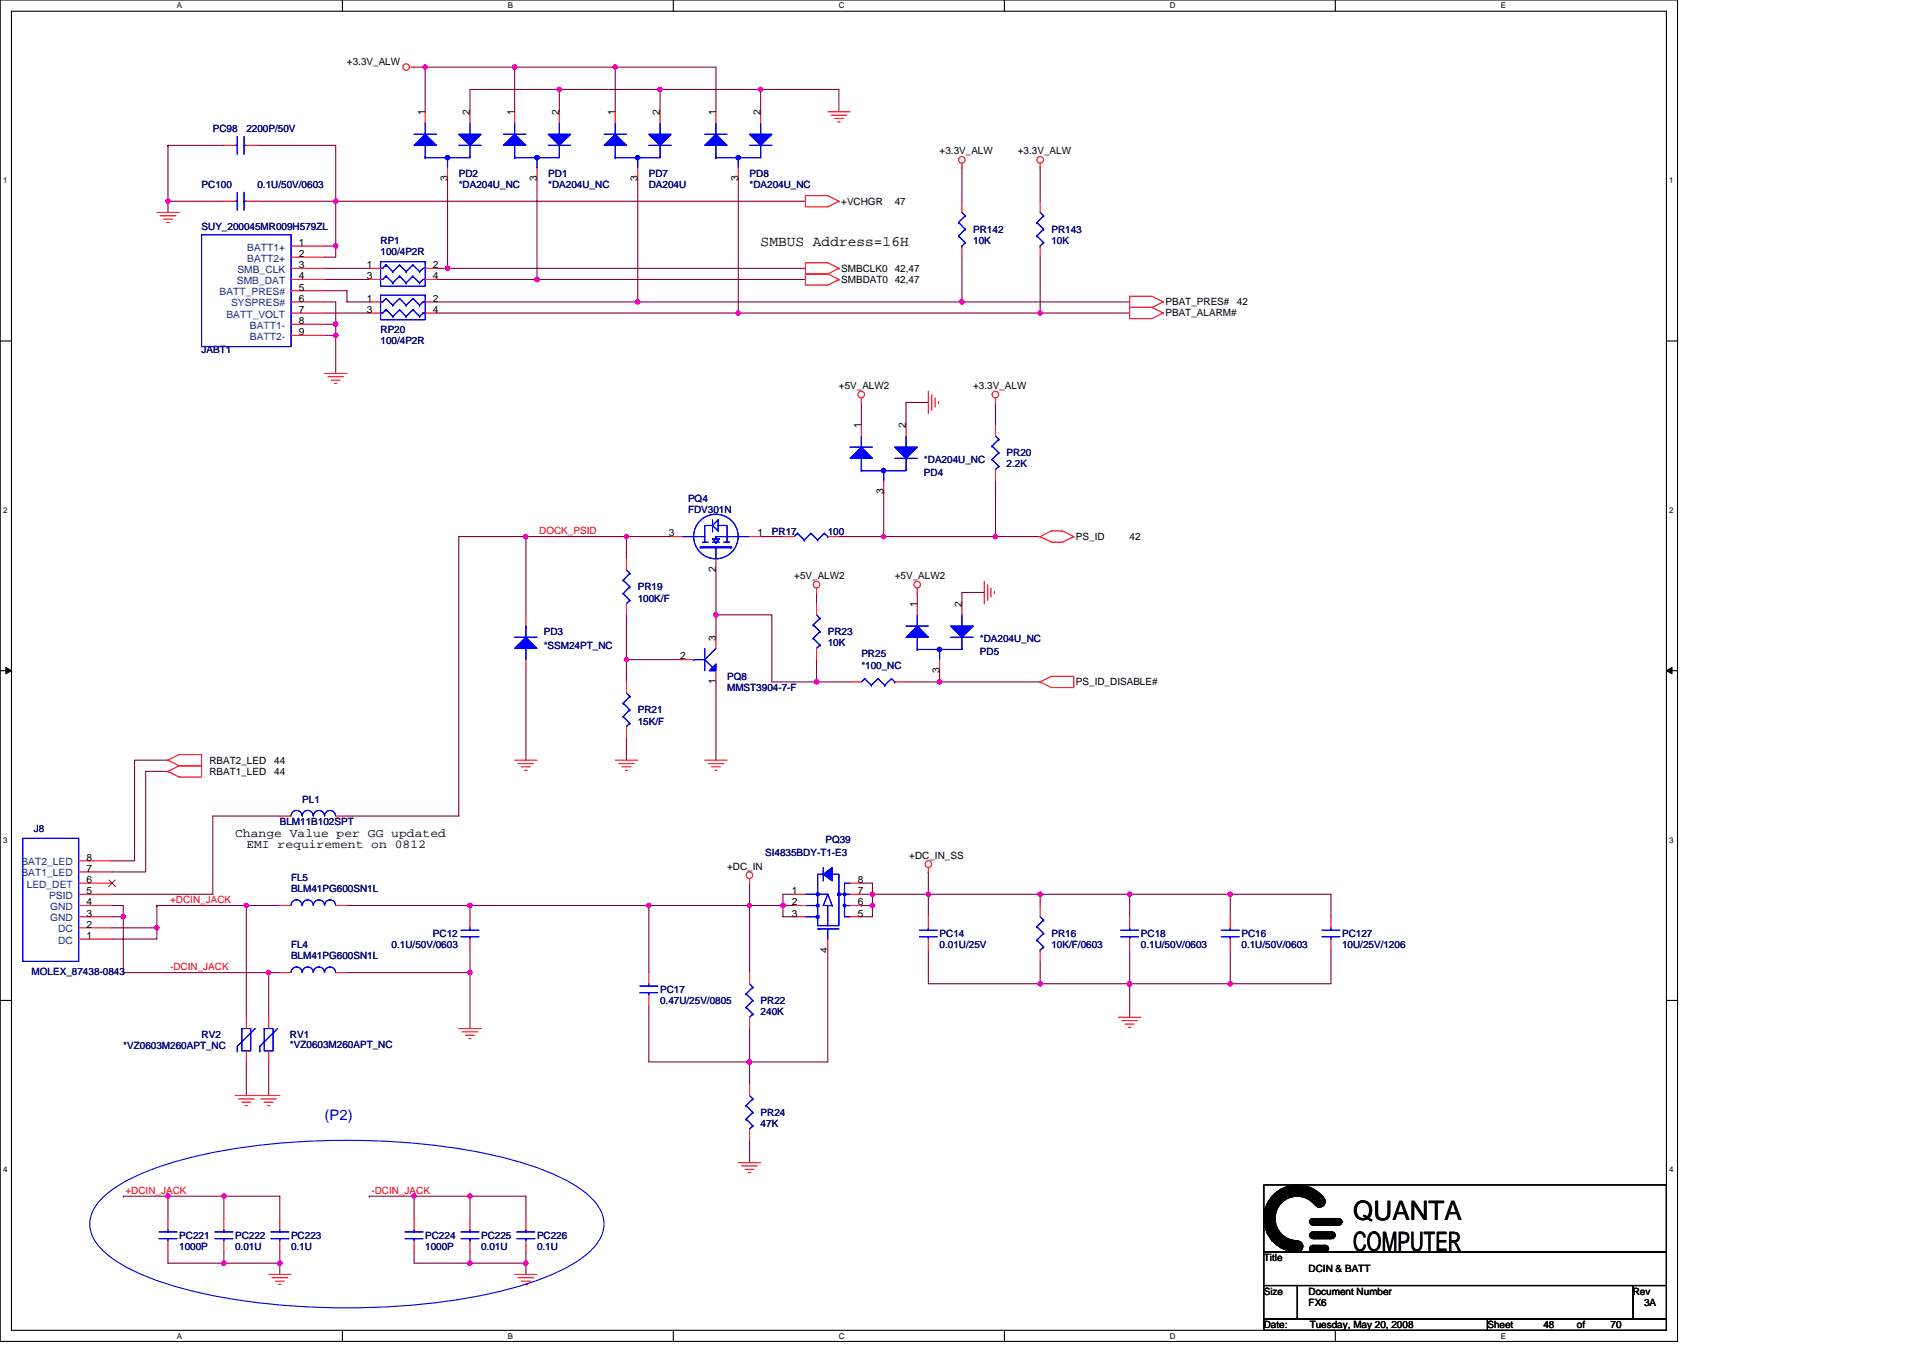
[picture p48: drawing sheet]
<svg xmlns="http://www.w3.org/2000/svg" width="297mm" height="210mm" viewBox="0 0 297 210" stroke-linecap="round" stroke-linejoin="round" font-family="sans-serif">
<defs><g id="words">
<g font-size="4.1">
<text x="209" y="188.5">QUANTA</text>
<text x="209" y="193.3">COMPUTER</text>
</g>
<text font-size="2.2" x="117.5" y="38.1">SMBUS Address=16H</text>
<text font-size="2.2" fill="#00f" x="50.1" y="173">(P2)</text>
<g font-size="1.9">
<text x="36.3" y="129.3">Change Value per GG updated</text>
<text x="38.1" y="131.1">EMI requirement on 0812</text>
</g>
<g font-size="1.5">
<text x="53.6" y="10">+3.3V_ALW</text>
<text x="65.7" y="17.8" transform="rotate(-90 65.7 17.8)">1</text>
<text x="72.6" y="17.8" transform="rotate(-90 72.6 17.8)">2</text>
<text x="79.5" y="17.8" transform="rotate(-90 79.5 17.8)">1</text>
<text x="86.4" y="17.8" transform="rotate(-90 86.4 17.8)">2</text>
<text x="95" y="17.8" transform="rotate(-90 95 17.8)">1</text>
<text x="101.9" y="17.8" transform="rotate(-90 101.9 17.8)">2</text>
<text x="110.6" y="17.8" transform="rotate(-90 110.6 17.8)">1</text>
<text x="117.5" y="17.8" transform="rotate(-90 117.5 17.8)">2</text>
<text x="145.1" y="23.9">+3.3V_ALW</text>
<text x="157.2" y="23.9">+3.3V_ALW</text>
<text x="69.1" y="28" transform="rotate(-90 69.1 28)">3</text>
<text x="82.9" y="28" transform="rotate(-90 82.9 28)">3</text>
<text x="98.5" y="28" transform="rotate(-90 98.5 28)">3</text>
<text x="114" y="28" transform="rotate(-90 114 28)">3</text>
<text x="129.9" y="31.6">+VCHGR</text>
<text x="138.2" y="31.6">47</text>
<text x="46.2" y="41.4">3</text>
<text x="46.2" y="38">1</text>
<text x="46.2" y="39.7">2</text>
<text x="56.7" y="41.4">1</text>
<text x="66.9" y="41.4">2</text>
<text x="129.9" y="42">SMBCLK0</text>
<text x="138.2" y="42">42,47</text>
<text x="46.2" y="44.9">5</text>
<text x="46.2" y="46.6">6</text>
<text x="46.2" y="43.2">4</text>
<text x="56.7" y="43.2">3</text>
<text x="56.7" y="46.6">1</text>
<text x="66.9" y="43.2">4</text>
<text x="66.9" y="46.6">2</text>
<text x="129.9" y="43.7">SMBDAT0 42,47</text>
<text x="180" y="47.2">PBAT_PRES#</text>
<text x="191.1" y="47.2">42</text>
<text x="46.2" y="51.8">9</text>
<text x="46.2" y="50.1">8</text>
<text x="46.2" y="48.3">7</text>
<text x="56.7" y="48.3">3</text>
<text x="66.9" y="48.3">4</text>
<text x="180" y="48.9">PBAT_ALARM#</text>
<text x="129.6" y="60.1">+5V_ALW2</text>
<text x="150.3" y="60.1">+3.3V_ALW</text>
<text x="133" y="66.2" transform="rotate(-90 133 66.2)">1</text>
<text x="139.9" y="66.2" transform="rotate(-90 139.9 66.2)">2</text>
<text x="136.5" y="76.4" transform="rotate(-90 136.5 76.4)">3</text>
<text x="103.3" y="82.9">3</text>
<text x="117" y="82.9">1</text>
<text x="166.2" y="83.4">PS_ID</text>
<text x="174.5" y="83.4">42</text>
<text x="110.6" y="88.5" transform="rotate(-90 110.6 88.5)">2</text>
<text x="122.7" y="89.5">+5V_ALW2</text>
<text x="138.2" y="89.5">+5V_ALW2</text>
<text x="141.7" y="93.8" transform="rotate(-90 141.7 93.8)">1</text>
<text x="148.6" y="93.8" transform="rotate(-90 148.6 93.8)">2</text>
<text x="105" y="101.9">2</text>
<text x="110.6" y="99" transform="rotate(-90 110.6 99)">3</text>
<text x="110.6" y="105.7" transform="rotate(-90 110.6 105.7)">1</text>
<text x="145.1" y="104" transform="rotate(-90 145.1 104)">3</text>
<text x="166.2" y="105.9">PS_ID_DISABLE#</text>
<text x="32.3" y="118">RBAT2_LED</text>
<text x="32.3" y="119.7">RBAT1_LED</text>
<text x="42.4" y="118">44</text>
<text x="42.4" y="119.7">44</text>
<text x="13.4" y="133">8</text>
<text x="13.4" y="134.7">7</text>
<text x="13.4" y="136.4">6</text>
<text x="112.3" y="134.4">+DC_IN</text>
<text x="132.5" y="136.4">8</text>
<text x="140.5" y="132.7">+DC_IN_SS</text>
<text x="13.4" y="139.9">4</text>
<text x="13.4" y="141.6">3</text>
<text x="13.4" y="143.3">2</text>
<text x="13.4" y="138.2">5</text>
<text x="122.3" y="138.2">1</text>
<text x="122.3" y="139.9">2</text>
<text x="122.3" y="141.6">3</text>
<text x="132.5" y="138.2">7</text>
<text x="132.5" y="139.9">6</text>
<text x="132.5" y="141.6">5</text>
<text x="13.4" y="145.1">1</text>
<text x="127.8" y="147.2" transform="rotate(-90 127.8 147.2)">4</text>
<text x="195.2" y="194.9">Title</text>
<text x="202.1" y="196.6">DCIN &amp; BATT</text>
<text x="195.2" y="200">Size</text>
<text x="202.1" y="200">Document Number</text>
<text x="202.1" y="201.8">FX6</text>
<text x="252.2" y="200">Rev</text>
<text x="254" y="201.8">3A</text>
<text x="195.2" y="205.2">Date:</text>
<text x="202.3" y="205.2">Tuesday, May 20, 2008</text>
<text x="229.8" y="205.2">Sheet</text>
<text x="238.4" y="205.2">48</text>
<text x="243.6" y="205.2">of</text>
<text x="248.8" y="205.2">70</text>
</g>
<g font-size="1.5" fill="#000080">
<text x="32.9" y="20.4">PC98</text>
<text x="38.1" y="20.4">2200P/50V</text>
<text x="31.1" y="29">PC100</text>
<text x="39.8" y="29">0.1U/50V/0603</text>
<text x="70.9" y="27.3">PD2</text>
<text x="70.9" y="29">*DA204U_NC</text>
<text x="84.7" y="27.3">PD1</text>
<text x="84.7" y="29">*DA204U_NC</text>
<text x="100.2" y="27.3">PD7</text>
<text x="100.2" y="29">DA204U</text>
<text x="115.8" y="27.3">PD8</text>
<text x="115.8" y="29">*DA204U_NC</text>
<text x="31.1" y="35.6">SUY_200045MR009H579ZL</text>
<text x="150.3" y="35.9">PR142</text>
<text x="162.4" y="35.9">PR143</text>
<text x="58.8" y="37.7">RP1</text>
<text x="58.8" y="39.4">100/4P2R</text>
<text x="150.3" y="37.7">10K</text>
<text x="162.4" y="37.7">10K</text>
<text x="58.8" y="51.5">RP20</text>
<text x="58.8" y="53.2">100/4P2R</text>
<text x="31.1" y="54.6">JABT1</text>
<text x="142.7" y="71.5">*DA204U_NC</text>
<text x="155.5" y="70.5">PR20</text>
<text x="106.3" y="77.6">PQ4</text>
<text x="142.7" y="73.6">PD4</text>
<text x="155.5" y="72.2">2.2K</text>
<text x="106.3" y="79.3">FDV301N</text>
<text x="119.2" y="82.6">PR17</text>
<text x="127.9" y="82.6">100</text>
<text x="98.5" y="91.2">PR19</text>
<text x="98.5" y="92.9">100K/F</text>
<text x="84" y="98.1">PD3</text>
<text x="84" y="100.2">*SSM24PT_NC</text>
<text x="127.9" y="98.1">PR23</text>
<text x="127.9" y="99.9">10K</text>
<text x="133.1" y="101.6">PR25</text>
<text x="151.4" y="101.2">PD5</text>
<text x="151.4" y="99.2">*DA204U_NC</text>
<text x="112.3" y="105">PQ8</text>
<text x="112.3" y="106.8">MMST3904-7-F</text>
<text x="133.1" y="103.3">*100_NC</text>
<text x="98.5" y="110.2">PR21</text>
<text x="98.5" y="112">15K/F</text>
<text x="46.7" y="124">PL1</text>
<text x="5.2" y="128.5">J8</text>
<text x="43.2" y="127.5">BLM11B102SPT</text>
<text x="127.5" y="130.3">PQ39</text>
<text x="45" y="136.1">FL5</text>
<text x="45" y="137.9">BLM41PG600SN1L</text>
<text x="118.2" y="132.3">SI4835BDY-T1-E3</text>
<text x="45" y="146.5">FL4</text>
<text x="45" y="148.2">BLM41PG600SN1L</text>
<text x="60.5" y="146.5">0.1U/50V/0603</text>
<text x="66.9" y="144.8">PC12</text>
<text x="145.1" y="144.8">PC14</text>
<text x="145.1" y="146.5">0.01U/25V</text>
<text x="162.4" y="144.8">PR16</text>
<text x="162.4" y="146.5">10K/F/0603</text>
<text x="176.2" y="144.8">PC18</text>
<text x="176.2" y="146.5">0.1U/50V/0603</text>
<text x="191.8" y="144.8">PC16</text>
<text x="191.8" y="146.5">0.1U/50V/0603</text>
<text x="207.3" y="144.8">PC127</text>
<text x="207.3" y="146.5">10U/25V/1206</text>
<text x="4.9" y="150.6">MOLEX_87438-0843</text>
<text x="102" y="153.4">PC17</text>
<text x="102" y="155.1">0.47U/25V/0805</text>
<text x="117.5" y="155.1">PR22</text>
<text x="31.1" y="160.3">RV2</text>
<text x="44.8" y="160.3">RV1</text>
<text x="44.8" y="161.9">*VZ0603M260APT_NC</text>
<text x="117.5" y="156.8">240K</text>
<text x="19" y="162">*VZ0603M260APT_NC</text>
<text x="117.5" y="172.4">PR24</text>
<text x="117.5" y="174.1">47K</text>
<text x="27.7" y="191.4">PC221</text>
<text x="36.3" y="191.4">PC222</text>
<text x="45" y="191.4">PC223</text>
<text x="65.7" y="191.4">PC224</text>
<text x="74.3" y="191.4">PC225</text>
<text x="82.9" y="191.4">PC226</text>
<text x="27.7" y="193.1">1000P</text>
<text x="36.3" y="193.1">0.01U</text>
<text x="45" y="193.1">0.1U</text>
<text x="65.7" y="193.1">1000P</text>
<text x="74.3" y="193.1">0.01U</text>
<text x="82.9" y="193.1">0.1U</text>
</g>
<g font-size="1.5" fill="#004080">
<text x="38.2" y="38.7">BATT1+</text>
<text x="38.2" y="40.4">BATT2+</text>
<text x="33.9" y="45.6">BATT_PRES#</text>
<text x="35.7" y="47.3">SYSPRES#</text>
<text x="36.6" y="43.9">SMB_DAT</text>
<text x="36.7" y="42.2">SMB_CLK</text>
<text x="35" y="49.1">BATT_VOLT</text>
<text x="38.6" y="52.5">BATT2-</text>
<text x="38.6" y="50.8">BATT1-</text>
<text x="3.3" y="133.7">BAT2_LED</text>
<text x="3.3" y="135.4">BAT1_LED</text>
<text x="4.1" y="137.2">LED_DET</text>
<text x="7.6" y="138.9">PSID</text>
<text x="7.8" y="140.6">GND</text>
<text x="7.8" y="142.3">GND</text>
<text x="9" y="144.1">DC</text>
<text x="9" y="145.8">DC</text>
</g>
<g font-size="1.5" fill="#f00">
<text x="83.3" y="82.6">DOCK_PSID</text>
<text x="26.3" y="139.6">+DCIN_JACK</text>
<text x="26.3" y="149.9">-DCIN_JACK</text>
<text x="19.4" y="184.5">+DCIN_JACK</text>
<text x="57.4" y="184.5">-DCIN_JACK</text>
</g>
<g font-size="1.2">
<text x="27.3" y="1.3">A</text>
<text x="78.4" y="1.3">B</text>
<text x="129.6" y="1.3">C</text>
<text x="180.7" y="1.3">D</text>
<text x="231.8" y="1.3">E</text>
<text x=".5" y="28.3">1</text>
<text x="257.8" y="28.3">1</text>
<text x=".5" y="79.2">2</text>
<text x="257.8" y="79.2">2</text>
<text x=".5" y="130.2">3</text>
<text x="257.8" y="130.2">3</text>
<text x=".5" y="181.1">4</text>
<text x="257.8" y="181.1">4</text>
<text x="27.3" y="206.8">A</text>
<text x="78.4" y="206.8">B</text>
<text x="129.6" y="206.8">C</text>
<text x="180.7" y="206.8">D</text>
<text x="231.8" y="206.8">E</text>
</g>
</g></defs>
<path d="M0 0h259.1v207.3h-259.1zM1.8 1.7h255.6v203.8h-255.6z" fill="none" stroke="#000" stroke-width=".17"/>
<g fill="#fff">
<path d="M27.3 .2h.8v1.4h-.8z"/>
<path d="M27.3 205.7h.8v1.4h-.8z"/>
</g>
<path d="M52.9 0v1.7M52.9 205.5v1.8" fill="none" stroke="#000" stroke-width=".17"/>
<g fill="#fff">
<path d="M78.4 .2h.8v1.4h-.8z"/>
<path d="M78.4 205.7h.8v1.4h-.8z"/>
</g>
<path d="M104 0v1.7M104 205.5v1.8" fill="none" stroke="#000" stroke-width=".17"/>
<g fill="#fff">
<path d="M129.6 .2h.8v1.4h-.8z"/>
<path d="M129.6 205.7h.8v1.4h-.8z"/>
</g>
<path d="M155.1 0v1.7M155.1 205.5v1.8" fill="none" stroke="#000" stroke-width=".17"/>
<g fill="#fff">
<path d="M180.7 .2h.8v1.4h-.8z"/>
<path d="M180.7 205.7h.8v1.4h-.8z"/>
</g>
<path d="M206.3 0v1.7M206.3 205.5v1.8" fill="none" stroke="#000" stroke-width=".17"/>
<g fill="#fff">
<path d="M231.8 .2h.8v1.4h-.8z"/>
<path d="M231.8 205.7h.8v1.4h-.8z"/>
<path d="M.5 27.2h.6v1.4h-.6z"/>
<path d="M257.8 27.2h.7v1.4h-.7z"/>
<path d="M.5 78.1h.6v1.4h-.6z"/>
<path d="M257.8 78.1h.7v1.4h-.7z"/>
</g>
<path d="M0 52.7h1.8M257.4 52.7h1.7" fill="none" stroke="#000" stroke-width=".17"/>
<g fill="#fff">
<path d="M.5 129.1h.6v1.4h-.6z"/>
<path d="M257.8 129.1h.7v1.4h-.7z"/>
</g>
<path d="M0 103.6h1.8M257.4 103.6h1.7" fill="none" stroke="#000" stroke-width=".17"/>
<path d="M.9 103.1l.9 .5-.9 .5zM257.4 103.6l.9-.5v1z" fill="#000" stroke="#000" stroke-width=".15"/>
<g fill="#fff">
<path d="M.5 180h.6v1.4h-.6z"/>
<path d="M257.8 180h.7v1.4h-.7z"/>
</g>
<g fill="none" stroke="#000" stroke-width=".17">
<path d="M0 154.6h1.8M257.4 154.6h1.7M195.2 198.6h5.2v5.2h-5.2zM195.2 183.1h62.2v10.4h-62.2zM195.2 193.5h62.2v5.1h-62.2zM195.4 187.1v2.4l.2 .5v-3.5l.1-.3v4.3l.2 .2v-4.8l.2-.4v5.5l.2 .2v-5.9l.1-.1v6.5M196.6 191.7v-6.7l.2-.2v7.1h.2v-2.6l.1 .4v2.4l.2 .1v-2.2l.2 .4v2l.1 .2v-2.1l.2 .2v2.1h.2v-1.9l.2 .1v1.9h.1v-1.7l.2 .2v1.5l.2 .2v-1.7l.2 .2v1.5h.1v-1.4M197 184.5v2.9l.1-.5v-2.4l.2-.2v2.2l.2-.1v-2.3l.1-.1v2l.2-.1v-2.1h.2v1.9l.2-.2v-1.7l.1-.2v1.7l.2-.1v-1.6l.2-.2v1.8M198.9 183.4l.1-.1v1.7l-.1-.2zM199 183.8a4.7 4.7 0 0 1 5.5 2.2M199 184.5a4 4 0 0 1 4.8 1.7M199 184.3a4.2 4.2 0 0 1 5.1 2.1"/>
<path d="M199 184.2a4.3 4.3 0 0 1 5.3 2.2M199 184a4.5 4.5 0 0 1 5.3 2.1M199 183.5a4.9 4.9 0 0 1 5.7 2.2M199 191.6v.1h.2v1.4h.2v-1.4h.1v1.6h-.3l.5-1.6M199 184.9a3.6 3.6 0 0 1 4.6 1.7M199 184.7a3.8 3.8 0 0 1 4.8 1.8M199.2 183.6a4.8 4.8 0 0 1 5.4 2.3M199.2 183.4v1.4M199.7 191.7h.1M199.7 191.7v1.6l.2-.2v-1.4l.2 .4v1.2h.1v-1.4h.2v1.4h.2v-1.4h.1v1.4l.2-.2v-1l.2 .1v.7M200.4 183.1a5.2 5.2 0 0 1 4 1.9M200.4 183.1a5.2 5.2 0 0 0-5.2 5.2 5.2 5.2 0 0 0 5.2 5.1"/>
<path d="M200.4 184.8a3.4 3.4 0 0 1 2.6 1.3M200.4 184.8a3.4 3.4 0 0 0-3.4 3.5 3.4 3.4 0 0 0 3.4 3.4M200.4 183.1l-1.6 .2M200.4 184.8l-1.3 .2M200.4 198.6h51.8v5.2h-51.8zM202.5 188.4h4.6v.2h-4.8v.2h5l-.2 .2h-4.6l.1 .1h4.5M202.5 190.5h3.6v.2h-3.6l-.2 .2h4l-.2 .1h-3.8l.3 .2h3.3M202.5 192.6h2.6v.2h-2.8v.1h2.9l-.1 .2h-2.8l.3 .2h2.5M202.8 192.4h1.9M202.8 193.5h1.9M202.8 191.4h3M202.8 190.4h3"/>
<path d="M202.8 189.3h4M202.8 188.3h4M252.2 198.6h5.2v5.2h-5.2zM195.2 203.8h34.6v1.7h-34.6zM229.8 203.8h27.6v1.7h-27.6z"/>
<circle cx="200.4" cy="192.6" r=".86"/>
<circle cx="202.8" cy="190.9" r=".51"/>
<circle cx="202.8" cy="192.9" r=".51"/>
<circle cx="202.8" cy="188.8" r=".51"/>
<circle cx="203.8" cy="185.7" r=".85"/>
<circle cx="204.7" cy="192.9" r=".51"/>
<circle cx="205.7" cy="190.9" r=".51"/>
<circle cx="206.8" cy="188.8" r=".51"/>
</g>
<g fill="none" stroke="#800040" stroke-width=".17">
<path d="M64 10.4h1.7M65.7 10.4v6.9M65.7 10.4h.1M65.7 10.4h29.3M79.5 10.4h.1M79.5 10.4v6.9M86.4 13.8v3.5M86.4 13.8h-13.8v3.5M86.4 13.8h.1M86.4 13.8h15.6M95 10.4h.1M95 10.4h15.6v6.9"/>
<path d="M95 10.4v6.9M102 13.8v3.5M102 13.8h15.5v3.5M117.5 13.8h.1M117.5 13.8h12.1v3.5M25.9 31.1v1.7M25.9 31.1h8.7M25.9 22.5h.1M25.9 22.5h8.7M25.9 22.5v8.6M39.8 31.1h12.1M39.8 22.5h12.1v8.6"/>
<path d="M50.1 38h1.8M51.9 38v1.7h-1.8M51.9 38h.1M51.9 31.1h72.5M51.9 31.1v6.9M69.1 27.6v13.9M82.9 27.6v15.6M98.5 27.6v19.1M114 27.6v20.8M148.6 39.7v7M148.6 25.9v5.2M160.7 25.9v5.2"/>
<path d="M160.7 39.7v8.7h13.8M50.1 41.5h6.9M50.1 50.1h1.8M50.1 51.8h1.8M50.1 46.7h1.8v5.1M50.1 43.2h6.9M50.1 44.9h3.5v1.8h3.4M50.1 48.4h6.9M51.9 51.8h.1M51.9 50.1h.1M51.9 51.8v5.9M67.4 46.7h31.1"/>
<path d="M67.4 48.4h93.3M67.4 41.5h1.7M67.4 43.2h15.5M69.1 41.5h55.3M69.1 41.5h.1M82.9 43.2h41.5M82.9 43.2h.1M98.5 46.7h.1M98.5 46.7h50.1M114 48.4h.1M148.6 46.7h25.9M160.7 48.4h.1"/>
<path d="M133.1 62.2v3.4M136.5 76h.1M136.5 76v6.9M143.4 62.2h-3.4v3.4M153.8 62.2v3.4M153.8 74.3v8.6M81.2 82.9h-10.3v43.2h-17.3M81.2 82.9v12.1M81.2 82.9h.1M81.2 82.9h22.5M96.8 82.9v3.5M96.8 82.9h.1"/>
<path d="M96.8 95v6.9M110.6 95v3.5M110.6 95h8.6v10.4h6.9M110.6 95h.1M110.6 88.1v6.9M117.5 82.9h3.4M126.1 91.5v1.8M129.6 82.9h6.9M136.5 82.9h17.3M141.7 91.5v1.8M152 91.5h-3.4v1.8M153.8 82.9h.1"/>
<path d="M153.8 82.9h6.9M25.9 117.5h-5.1v15.5h-3.5M25.9 119.2h-3.4v15.5h-5.2M81.2 103.6v13.9M96.8 101.9h8.6M96.8 114v3.5M96.8 101.9h.1M96.8 101.9v3.5M110.6 105.4v12.1M126.1 105.4h5.2M126.1 101.9h.1M126.1 101.9v3.5"/>
<path d="M140 105.4h5.1M145.1 105.4h.1M145.1 103.6v1.8M145.1 105.4h15.6M17.3 139.9h1.7v10.4M24.2 139.9v3.5h-6.9M24.2 139.9h.1M24.2 139.9h13.9M38.1 139.9h5.1M38.1 139.9h.1M38.1 139.9v17.3M43.2 126.1h-10.3v12.1h-15.6"/>
<path d="M53.6 139.9h19M72.6 139.9h27.6M72.6 139.9v1.7M72.6 139.9h.1M100.2 139.9v10.4M100.2 139.9h.1M100.2 139.9h22.5M115.8 139.9v10.4M115.8 136.5v3.4M115.8 139.9h.1M120.9 139.9h.1M120.9 139.9v1.7h1.8"/>
<path d="M122.7 138.2h-1.8v1.7M133.1 136.5h1.7v1.7M133.1 139.9h.1M133.1 138.2h1.7M133.1 139.9h1.7M134.8 138.2h.1M134.8 139.9v1.7h-1.7M134.8 138.2v1.7M134.8 138.2h8.6M143.4 134.7h.1M143.4 138.2h17.3M143.4 138.2v3.4"/>
<path d="M143.4 134.7v3.5M160.7 138.2v1.7M160.7 138.2h.1M160.7 138.2h29.3M174.5 138.2v3.4M174.5 138.2h.1M190 138.2v3.4M190 138.2h15.6v3.4M17.3 141.6h1.7M19 150.3h.1M19 150.3h22.5M24.2 143.4v1.7h-6.9"/>
<path d="M41.5 150.3h1.7M41.5 150.3v6.9M53.6 150.3h19M72.6 150.3h.1M72.6 146.8v3.5M72.6 150.3v8.6M100.2 155.4v8.7h15.6M115.8 158.9h.1M115.8 158.9v8.7M127.9 146.8v17.3h-12.1M143.4 146.8v5.2h17.3M160.7 148.5v3.5"/>
<path d="M160.7 152h.1M160.7 152h29.3M174.5 152h.1M174.5 146.8v5.2M174.5 152v5.2M190 146.8v5.2M205.6 146.8v5.2h-15.6M38.1 164.1v5.2M41.5 164.1v5.2M115.8 176.2v3.4M115.8 164.1h.1M19 184.8h.1"/>
<path d="M19 184.8h6.9M25.9 193.5v1.7h8.7M34.6 195.2h.1M34.6 193.5v1.7M34.6 184.8h-8.7v3.5M34.6 184.8h.1M34.6 188.3v-3.5h8.6v3.5M34.6 195.2h8.6M43.2 193.5v1.7M43.2 195.2v1.7M57 184.8h.1M57 184.8h7"/>
<path d="M64 193.5v1.7h8.6M72.6 193.5v1.7M72.6 195.2h.1M72.6 184.8h-8.6v3.5M72.6 184.8h.1M72.6 188.3v-3.5h8.6v3.5M81.2 193.5v1.7h-8.6M81.2 195.2v1.7"/>
</g>
<g fill="#f0f" stroke="#f0f" stroke-width=".17">
<circle cx="72.6" cy="150.3" r=".34"/>
<circle cx="41.5" cy="150.3" r=".34"/>
<circle cx="38" cy="139.9" r=".33"/>
<circle cx="136.5" cy="82.9" r=".34"/>
<circle cx="96.8" cy="101.9" r=".34"/>
<circle cx="110.6" cy="95" r=".34"/>
<circle cx="96.8" cy="82.9" r=".34"/>
<circle cx="153.8" cy="82.9" r=".34"/>
<circle cx="79.5" cy="10.4" r=".33"/>
<circle cx="114" cy="48.4" r=".34"/>
<circle cx="117.5" cy="13.8" r=".34"/>
<circle cx="51.9" cy="31.1" r=".34"/>
<circle cx="69.1" cy="41.4" r=".34"/>
<circle cx="148.6" cy="46.6" r=".34"/>
<circle cx="98.5" cy="46.6" r=".34"/>
<circle cx="51.9" cy="51.8" r=".34"/>
<circle cx="51.9" cy="50.1" r=".34"/>
<circle cx="95" cy="10.4" r=".33"/>
<circle cx="82.9" cy="43.2" r=".34"/>
<circle cx="51.9" cy="38" r=".34"/>
<circle cx="101.9" cy="13.8" r=".34"/>
<circle cx="86.4" cy="13.8" r=".34"/>
<circle cx="174.5" cy="152" r=".34"/>
<circle cx="190" cy="152" r=".34"/>
<circle cx="134.8" cy="138.2" r=".34"/>
<circle cx="126.1" cy="105.4" r=".33"/>
<circle cx="120.9" cy="139.9" r=".33"/>
<circle cx="143.4" cy="138.2" r=".34"/>
<circle cx="134.8" cy="139.9" r=".33"/>
<circle cx="25.9" cy="31.1" r=".34"/>
<circle cx="65.7" cy="10.4" r=".33"/>
<circle cx="115.8" cy="139.9" r=".33"/>
<circle cx="115.8" cy="164.1" r=".34"/>
<circle cx="72.6" cy="139.9" r=".33"/>
<circle cx="145.1" cy="105.4" r=".33"/>
<circle cx="160.7" cy="48.4" r=".34"/>
<circle cx="81.2" cy="82.9" r=".34"/>
<circle cx="100.2" cy="139.9" r=".33"/>
<circle cx="160.7" cy="138.2" r=".34"/>
<circle cx="160.7" cy="152" r=".34"/>
<circle cx="190" cy="138.2" r=".34"/>
<circle cx="174.5" cy="138.2" r=".34"/>
<circle cx="24.2" cy="143.4" r=".34"/>
<circle cx="19" cy="141.6" r=".34"/>
<circle cx="81.2" cy="195.2" r=".34"/>
<circle cx="72.6" cy="195.2" r=".34"/>
<circle cx="43.2" cy="195.2" r=".34"/>
<circle cx="34.6" cy="195.2" r=".34"/>
<circle cx="25.9" cy="184.8" r=".34"/>
<circle cx="34.6" cy="184.8" r=".34"/>
<circle cx="63.9" cy="184.8" r=".34"/>
<circle cx="72.6" cy="184.8" r=".34"/>
</g>
<g fill="none" stroke="#f00" stroke-width=".17">
<path d="M63.3 10.4h.7M64 10.4h.1M65.7 17.3v1.7M72.6 17.3v1.7M79.5 17.3v1.7M86.4 17.3v1.7M95 17.3v1.7M102 17.3v1.7M110.6 17.3v1.7M117.5 17.3v1.7M127.9 17.3h3.4M128.4 17.8h2.4"/>
<path d="M128.9 18.3h1.4M129.4 18.8h.4M24.2 32.8h3.5M24.7 33.3h2.5M25.3 33.9h1.3M25.8 34.4h.3M34.6 31.1h1.7M34.6 22.5h1.7M38.1 31.1h1.7M38.1 22.5h1.7M45 38h5.1M45 39.7h5.1"/>
<path d="M69.1 25.9v1.7M82.9 25.9v1.7M98.5 25.9v1.7M114 25.9v1.7M124.4 30.2h3.5l1.7 .9M124.4 30.2v1.8h3.5l1.7-.9M124.4 30.2h.1M129.6 31.1h.1M148.6 25.9h.1M148.6 25.2v.7M148.6 31.1v1.7M148.6 38v1.7"/>
<path d="M160.7 25.9h.1M160.7 25.2v.7M160.7 31.1v1.7M160.7 38v1.7M45 41.5h5.1M45 43.2h5.1M45 44.9h5.1M45 51.8h5.1M45 48.4h5.1M45 50.1h5.1M45 46.7h5.1M50.1 57.7h3.5"/>
<path d="M50.6 58.2h2.5M51.2 58.7h1.4M51.7 59.2h.3M57 41.5h1.8M57 43.2h1.8M57 48.4h1.8M57 46.7h1.8M65.7 41.5h1.7M65.7 43.2h1.7M65.7 48.4h1.7M65.7 46.7h1.7M124.4 42.3h3.5"/>
<path d="M124.4 42.3v1.7h3.5l1.7-.8M124.4 42.3h.1M124.4 40.6h3.5l1.7 .9M124.4 40.6v1.7h3.5M124.4 40.6h.1M127.9 42.3l1.7 .9M129.6 43.2h.1M129.6 41.5h.1M129.6 41.5l-1.7 .8M174.5 47.5h3.4M174.5 47.5v1.7h3.4l1.8-.8M174.5 47.5h.1"/>
<path d="M174.5 45.8h3.4l1.8 .9M174.5 45.8v1.7h3.4M174.5 45.8h.1M177.9 47.5l1.8 .9M179.7 48.4h.1M179.7 46.7h.1M179.7 46.7l-1.8 .8M133.1 62.2h.1M133.1 61.5v.7M133.1 65.6v1.8M136.5 74.3v1.7M140 65.6v1.8"/>
<path d="M143.4 60.5v3.4M143.9 61v2.4M144.4 61.5v1.4M145 62v.4M153.8 62.2h.1M153.8 61.5v.7M153.8 65.6v1.8M153.8 72.6v1.7M81.2 95v1.7M96.8 86.4v1.7M96.8 93.3v1.7M103.7 82.9h1.7"/>
<path d="M110.6 86.4v1.7M110.6 98.5v1.7M115.8 82.9h1.7M120.9 82.9h1.8M126.1 91.5h.1M126.1 90.9v.6M126.1 93.3v1.7M127.9 82.9h1.7M141.7 91.5h.1M141.7 90.9v.6M141.7 93.3v1.7M148.6 93.3v1.7"/>
<path d="M152 89.8v3.5M152.6 90.3v2.5M153.1 90.9v1.3M153.6 91.4v.3M160.7 82.9l1.7-.9h1.7l1.8 .9M160.7 82.9l1.7 .9h1.7l1.8-.9M160.7 82.9h.1M165.9 82.9h.1M25.9 117.5h.1M25.9 119.2h.1M25.9 117.5l1.8 .8M27.7 118.3h3.4"/>
<path d="M27.7 118.3l-1.8 .9M31.1 116.6h-3.4l-1.8 .9M31.1 116.6v1.7h-3.4M31.1 116.6h.1M31.1 118.3v1.8h-3.4l-1.8-.9M31.1 118.3h.1M79.5 117.5h3.4M80 118h2.4M80.5 118.5h1.4M81 119h.4M81.2 101.9v1.7M95 117.5h3.5"/>
<path d="M95.6 118h2.4M96.1 118.5h1.4M96.6 119h.3M96.8 105.4v1.7M96.8 112.3v1.7M105.4 101.9h1.7M108.9 117.5h3.4M109.4 118h2.4M109.9 118.5h1.4M110.4 119h.4M110.6 103.6v1.8M126.1 100.2v1.7"/>
<path d="M131.3 105.4h1.8M138.2 105.4h1.8M145.1 101.9v1.7M160.7 105.4l1.7-.9h3.5v1.7h-3.5zM160.7 105.4h.1M12.1 138.2h5.2M12.1 136.5h5.2M12.1 139.9h5.2M12.1 133h5.2M12.1 134.7h5.2M43.2 139.9h1.8M43.2 126.1h1.8"/>
<path d="M51.9 139.9h1.7M51.9 126.1h1.7M115.8 136.5h.1M115.8 135.8v.7M122.7 138.2h1.7M122.7 139.9h1.7M131.3 138.2h1.8M131.3 136.5h1.8M131.3 139.9h1.8M143.4 134.7h.1M143.4 134v.7M160.7 139.9v1.7"/>
<path d="M12.1 141.6h5.2M12.1 143.4h5.2M12.1 145.1h5.2M38.1 157.2v1.7M41.5 157.2v1.7M43.2 150.3h1.8M51.9 150.3h1.7M70.9 158.9h3.4M71.4 159.4h2.4M71.9 160h1.4M72.6 141.6v1.8M72.6 145.1v1.7"/>
<path d="M100.2 150.3v1.7M100.2 153.7v1.7M115.8 150.3v1.7M115.8 157.2v1.7M122.7 141.6h1.7M127.9 145.1v1.7M131.3 141.6h1.8M143.4 141.6v1.8M143.4 145.1v1.7M160.7 146.8v1.7M172.8 157.2h3.4M173.3 157.7h2.4"/>
<path d="M173.8 158.2h1.4M174.3 158.7h.4M174.5 141.6v1.8M174.5 145.1v1.7M190 141.6v1.8M190 145.1v1.7M205.6 141.6v1.8M205.6 145.1v1.7M36.3 169.3h6.9M36.8 169.8h2.5M37.4 170.3h1.3M37.9 170.8h.3"/>
<path d="M38.1 162.4v1.7M40.3 169.8h2.4M40.8 170.3h1.4M41.3 170.8h.4M41.5 162.4v1.7M72.4 160.5h.4M114 179.6h3.5M115.8 167.6v1.7M115.8 174.5v1.7M25.9 188.3v1.7M25.9 191.7v1.8M34.6 188.3v1.7"/>
<path d="M34.6 191.7v1.8M41.5 196.9h3.5M42 197.4h2.4M42.5 198h1.4M43 198.5h.4M43.2 188.3v1.7M43.2 191.7v1.8M64 188.3v1.7M64 191.7v1.8M72.6 188.3v1.7M72.6 191.7v1.8M79.5 196.9h3.4"/>
<path d="M80 197.4h2.4M80.5 198h1.4M81 198.5h.4M81.2 188.3v1.7M81.2 191.7v1.8M81.4 198.5h.1M114.6 180.1h2.4M115.1 180.7h1.4M115.6 181.2h.3"/>
<circle cx="62.7" cy="10.4" r=".51"/>
<circle cx="148.6" cy="24.7" r=".51"/>
<circle cx="160.7" cy="24.7" r=".51"/>
<circle cx="133" cy="61" r=".51"/>
<circle cx="153.7" cy="61" r=".51"/>
<circle cx="126.1" cy="90.3" r=".51"/>
<circle cx="141.7" cy="90.3" r=".51"/>
<circle cx="115.8" cy="135.2" r=".51"/>
<circle cx="143.4" cy="133.5" r=".51"/>
</g>
<g fill="none" stroke="#00f" stroke-width=".17">
<path d="M65.7 19v1.7M72.6 19v1.7M79.5 19v1.7M86.4 19v1.7M95 19v1.7M102 19v1.7M110.6 19v1.7M117.5 19v1.7M31.1 36.3h13.9v17.3h-13.9zM36.3 31.1h.4M36.3 22.5h.4M36.7 29.7v2.8"/>
<path d="M36.7 21.1v2.7M37.7 29.7v2.8M37.7 31.1h.1M37.7 21.1v2.7M37.7 22.5h.1M37.7 31.1h.4M37.7 22.5h.4M64 20.7h3.4M65.7 22.5v1.9M65.7 24.4h.1M65.7 24.4h3.1M69.1 24.7v1.2"/>
<path d="M70.9 22.5h3.4M72.6 22.5v1.9h-3.1M77.8 20.7h3.4M79.5 22.5v1.9M79.5 24.4h.1M79.5 24.4h3.1M82.9 24.7v1.2M84.7 22.5h3.4M86.4 22.5v1.9h-3.1M93.3 20.7h3.5M95 22.5v1.9M95 24.4h.1"/>
<path d="M95 24.4h3.1M98.5 24.7v1.2M100.2 22.5h3.5M102 22.5v1.9h-3.2M108.9 20.7h3.4M110.6 22.5v1.9M110.6 24.4h.1M110.6 24.4h3.1M114 24.7v1.2M115.8 22.5h3.4M117.5 22.5v1.9h-3.1M148.1 34.4h.1"/>
<path d="M148.1 36.4h.1M148.1 34.4l1 1M148.1 36.4l1 1.1M148.6 38h.1M148.6 32.8l.5 .5M149.1 33.3h.1M149.1 35.4h.1M149.1 37.5h.1M149.1 33.3l-1 1.1M149.1 35.4l-1 1M149.1 37.5l-.5 .5M160.2 34.4h.1"/>
<path d="M160.2 36.4h.1M160.2 34.4l1 1M160.2 36.4l1 1.1M160.7 38h.1M160.7 32.8l.5 .5M161.2 33.3h.1M161.2 35.4h.1M161.2 37.5h.1M161.2 33.3l-1 1.1M161.2 35.4l-1 1M161.2 37.5l-.5 .5M58.8 40.4h6.9v3.8h-6.9z"/>
<path d="M58.8 45.6h6.9v3.8h-6.9zM59.6 40.9h.1M59.6 42.7h.1M59.6 40.9l-.5 .6h-.3M59.6 42.7l-.5 .5h-.3M59.6 46.1h.1M59.6 47.9h.1M59.6 46.1l-.5 .6h-.3M59.6 47.9l-.5 .5h-.3M59.6 40.9l-.1 .2M59.6 42.7l-.1 .1M59.6 40.9l1.1 1.1"/>
<path d="M59.6 42.7l1.1 1M59.6 46.1l-.1 .2M59.6 47.9l-.1 .1M59.6 46.1l1.1 1.1M59.6 47.9l1.1 1M60.7 42h.1M60.7 43.7h.1M60.7 47.2h.1M60.7 48.9h.1M61.7 40.9h.1M61.7 42.7h.1M61.7 46.1h.1"/>
<path d="M61.7 47.9h.1M61.7 40.9l-1 1.1M61.7 40.9l1 1.1M61.7 42.7l-1 1M61.7 42.7l1 1M61.7 46.1l-1 1.1M61.7 46.1l1 1.1M61.7 47.9l-1 1M61.7 47.9l1 1M62.7 42h.1M62.7 43.7h.1M62.7 47.2h.1"/>
<path d="M62.7 48.9h.1M63.8 40.9h.1M63.8 42.7h.1M63.8 46.1h.1M63.8 47.9h.1M63.8 40.9l-1.1 1.1M63.8 40.9l1 1.1M63.8 42.7l-1.1 1M63.8 42.7l1 1M63.8 46.1l-1.1 1.1M63.8 46.1l1 1.1M63.8 47.9l-1.1 1"/>
<path d="M63.8 47.9l1 1M64.8 42h.1M64.8 43.7h.1M64.8 47.2h.1M64.8 48.9h.1M65.7 41.5h-.4l-.5 .5M65.7 43.2h-.4l-.5 .5M65.7 40.4h.1M65.7 46.7h-.4l-.5 .5M65.7 48.4h-.4l-.5 .5M65.7 45.6h.1M131.3 69.1h3.5"/>
<path d="M133.1 67.4v1.7M133.1 70.8v1.9M133.1 72.7h.1M133.1 72.7h3M136.5 73.1v1.2M138.2 70.8h3.5M140 70.8v1.9h-3.2M140 67.4v1.7M153.2 68.9h.1M153.2 71h.1M153.2 68.9l1.1 1.1M153.2 71l1.1 1"/>
<path d="M153.8 72.6h.1M153.8 67.4l.5 .5M154.3 67.9h.1M154.3 70h.1M154.3 72h.1M154.3 67.9l-1.1 1M154.3 70l-1.1 1M154.3 72l-.5 .6M79.5 98.5h3.4M81.2 96.7h.1M81.2 96.7v1.8M96.3 89.6h.1"/>
<path d="M96.3 91.7h.1M96.3 89.6l1 1.1M96.3 91.7l1 1.1M96.8 93.3h.1M96.8 88.1l.5 .5M97.3 88.6h.1M97.3 90.7h.1M97.3 92.8h.1M97.3 88.6l-1 1M97.3 90.7l-1 1M97.3 92.8l-.5 .5M105.4 82.9h3.5"/>
<path d="M108.2 84.5h4.8v.1h-4.8zM108.5 83.8h.4M108.9 82.9v.9M108.9 83.8h.5M110.1 81.2h-1.2v1.7M110.1 81.2l.8-.9v1.6M110.1 81.2l.8 .8v-.3M110.1 83.8h.5M110.1 80.3v.9M110.1 82h.1M110.1 81.2v.8M110.6 84.6v1.8"/>
<path d="M110.6 83.8h.1M110.6 83.3h.5l-.5 .5M110.6 83.3h-.5l.5 .5M110.6 83.8h.5M110.9 81.2h1.4v2.6M110.9 83.4h.1M111.8 83.8h.9M115.8 82.9h-5.2v.4M123.2 82.4h.1M123.2 82.4l-.5 .5M123.2 82.4l1 1M124.2 83.4h.1"/>
<path d="M125.3 82.4h.1M125.3 82.4l-1.1 1M125.3 82.4l1 1M125.6 96.6h.1M125.6 98.6h.1M125.6 96.6l1.1 1M125.6 98.6l1.1 1.1M126.1 95l.6 .5M126.3 83.4h.1M126.7 95.5h.1M126.7 97.6h.1M126.7 99.7h.1"/>
<path d="M126.7 95.5l-1.1 1.1M126.7 97.6l-1.1 1M126.7 99.7l-.6 .5M127.3 82.4h.1M127.3 82.4l-1 1M127.3 82.4l.6 .5M127.9 82.9h.1M140 96.7h3.4M141.7 95v1.7M141.7 98.5v1.9M146.9 98.5h3.4M148.6 98.5v1.9h-3.1"/>
<path d="M148.6 95v1.7M81.2 100.2v1.7M96.3 108.6h.1M96.3 110.7h.1M96.3 108.6l1 1.1M96.3 110.7l1 1.1M96.8 112.3h.1M96.8 107.1l.5 .5M97.3 107.6h.1M97.3 109.7h.1M97.3 111.8h.1M97.3 107.6l-1 1"/>
<path d="M97.3 109.7l-1 1M97.3 111.8l-.5 .5M107.1 101.9h.1M107.1 101.9h1.8M108.9 101.9h.1M108.9 100.2v3.4M108.9 101.9l1.2 1.2M110.1 103.1h.1M110.6 100.2l-1.7 1.7M126.1 100.2h.1M133.6 104.9h.1M133.6 104.9l-.5 .5"/>
<path d="M133.6 104.9l1 1M134.6 105.9h.1M135.6 104.9h.1M135.6 104.9l-1 1M135.6 104.9l1.1 1M136.7 105.9h.1M137.7 104.9h.1M137.7 104.9l-1 1M137.7 104.9l.5 .5M138.2 105.4h.1M141.7 100.4h.1M141.7 100.4h3.1"/>
<path d="M145.1 100.7v1.2M3.5 129.5h8.6v19h-8.6zM45 126.1a.86 .86 0 0 1 .8-.9 .86 .86 0 0 1 .9 .9 .86 .86 0 0 1 .8-.9 .86 .86 0 0 1 .9 .9 .87 .87 0 0 1 .9-.9 .87 .87 0 0 1 .8 .9 .86 .86 0 0 1 .9-.9 .86 .86 0 0 1 .8 .9M45 139.9a.86 .86 0 0 1 .8-.9 .86 .86 0 0 1 .9 .9 .86 .86 0 0 1 .8-.9 .86 .86 0 0 1 .9 .9 .87 .87 0 0 1 .9-.9 .87 .87 0 0 1 .8 .9 .86 .86 0 0 1 .9-.9 .86 .86 0 0 1 .8 .9M124.4 138.2h3.5M124.4 139.9h1.7M126.1 138h.4v.4h-.4zM126.1 139.7h.4v.4h-.4zM127.2 135.1h-.9v7.9h3.3v-7.9h-1.1M127.2 134v2.1M127.9 138.2h.1M127.9 138.2l-.7 1.7h1.3"/>
<path d="M127.9 139.9v3.1M127.9 138.2l.6 1.7M128.5 139.9h.1M129.4 138.2v.2h.4v-.4h-.4v.2h1.9M129.4 138.2h.1M130.3 138h.3v.4h-.3zM130.4 139.9h-.1v.2h.3v-.4h-.3v.2h1M130.4 139.9v1.7h.9M131.3 136.5h-.9v3.4M37.4 158.9h1.3v3.5h-1.3zM39.4 158.9l-2.7 2.8v.7M40.8 158.9h1.4v3.5h-1.4z"/>
<path d="M42.9 158.9l-2.8 2.8v.7M45 150.3a.86 .86 0 0 1 .8-.9 .86 .86 0 0 1 .9 .9 .86 .86 0 0 1 .8-.9 .86 .86 0 0 1 .9 .9 .87 .87 0 0 1 .9-.9 .87 .87 0 0 1 .8 .9 .86 .86 0 0 1 .9-.9 .86 .86 0 0 1 .8 .9M71.2 144.7h2.8M71.2 143.7h2.8M72.6 143.4v.3M72.6 144.7h.1M72.6 144.7v.4M98.8 153.4h2.8M98.8 152.4h2.8M100.2 152v.4M100.2 153.4h.1M100.2 153.4v.3"/>
<path d="M115.2 153.6h.1M115.2 155.6h.1M115.2 153.6l1.1 1M115.2 155.6l1.1 1.1M115.8 157.2h.1M115.8 152l.5 .5M116.3 152.5h.1M116.3 154.6h.1M116.3 156.7h.1M116.3 152.5l-1.1 1.1M116.3 154.6l-1.1 1M116.3 156.7l-.5 .5"/>
<path d="M124.4 141.6h1.7M126 141.6h.1M126.1 141.5h.4v.3h-.4zM126.1 141.6h.1M126.3 143.5h3.3M127.9 143.5v1.6M142 144.7h2.8M142 143.7h2.8M143.4 143.4v.3M143.4 144.7h.1M143.4 144.7v.4M160.2 143.2h.1"/>
<path d="M160.2 145.3h.1M160.2 143.2l1 1M160.2 145.3l1 1M160.7 146.8h.1M160.7 141.6l.5 .6M161.2 142.2h.1M161.2 144.2h.1M161.2 146.3h.1M161.2 142.2l-1 1M161.2 144.2l-1 1.1M161.2 146.3l-.5 .5M173.1 144.7h2.8"/>
<path d="M173.1 143.7h2.8M174.5 143.4v.3M174.5 144.7h.1M174.5 144.7v.4M188.7 144.7h2.7M188.7 143.7h2.7M190 143.4v.3M190 144.7h.1M190 144.7v.4M204.2 144.7h2.8M204.2 143.7h2.8M205.6 143.4v.3"/>
<path d="M205.6 144.7h.1M205.6 144.7v.4M36.7 162.4h.1M40.1 162.4h.1M115.2 170.8h.1M115.2 172.9h.1M115.2 170.8l1.1 1.1M115.2 172.9l1.1 1M115.8 174.5h.1M115.8 169.3l.5 .5M116.3 169.8h.1M116.3 171.9h.1"/>
<path d="M116.3 173.9h.1M116.3 169.8l-1.1 1M116.3 171.9l-1.1 1M116.3 173.9l-.5 .6M15.7 185.2a23 23 0 0 1 8.8-4.9 88.7 88.7 0 0 1 26-4.1 101.2 101.2 0 0 1 30.1 3.4 29.6 29.6 0 0 1 9.9 4.7 6.7 6.7 0 0 1 2.8 4.8 5.7 5.7 0 0 1-1.8 3.9 23.1 23.1 0 0 1-8.8 4.9 88.6 88.6 0 0 1-26 4.1 100.9 100.9 0 0 1-30.2-3.4 29.6 29.6 0 0 1-9.8-4.7 6.7 6.7 0 0 1-2.8-4.8 5.7 5.7 0 0 1 1.8-3.9zM24.6 191.4h2.7M24.6 190.4h2.7M25.9 190v.4M25.9 191.4h.1M25.9 191.4v.3M33.2 191.4h2.8M33.2 190.4h2.8"/>
<path d="M34.6 190v.4M34.6 191.4h.1M34.6 191.4v.3M41.8 191.4h2.8M41.8 190.4h2.8M43.2 190v.4M43.2 191.4h.1M43.2 191.4v.3M62.6 191.4h2.7M62.6 190.4h2.7M64 190v.4M64 191.4h.1"/>
<path d="M64 191.4v.3M71.2 191.4h2.8M71.2 190.4h2.8M72.6 190v.4M72.6 191.4h.1M72.6 191.4v.3M79.8 191.4h2.8M79.8 190.4h2.8M81.2 190v.4M81.2 191.4h.1M81.2 191.4v.3"/>
<circle cx="110.6" cy="82.9" r="3.4"/>
</g>
<g fill="#00f" stroke="#00f" stroke-width=".17">
<path d="M131.3 70.8l1.8-1.7 1.7 1.7z" fill-rule="evenodd"/>
<path d="M138.2 69.1h3.5l-1.7 1.7z" fill-rule="evenodd"/>
<path d="M131.3 70.8l1.8-1.7 1.7 1.7z" fill-rule="evenodd"/>
<path d="M138.2 69.1h3.5l-1.7 1.7z" fill-rule="evenodd"/>
<path d="M108.9 22.5l1.7-1.8 1.7 1.8z" fill-rule="evenodd"/>
<path d="M115.8 20.7h3.4l-1.7 1.8z" fill-rule="evenodd"/>
<path d="M108.9 22.5l1.7-1.8 1.7 1.8z" fill-rule="evenodd"/>
<path d="M115.8 20.7h3.4l-1.7 1.8z" fill-rule="evenodd"/>
<path d="M127.2 135.1l1.3-1.1v2.1z" fill-rule="evenodd"/>
<path d="M127.2 135.1l1.3-1.1v2.1z" fill-rule="evenodd"/>
<path d="M79.5 100.2l1.7-1.7 1.7 1.7z" fill-rule="evenodd"/>
<path d="M79.5 100.2l1.7-1.7 1.7 1.7z" fill-rule="evenodd"/>
<path d="M110.1 103.1l.5-.5v1h-1z" fill-rule="evenodd"/>
<path d="M110.1 103.1l.5-.5v1h-1z" fill-rule="evenodd"/>
<path d="M65.7 20.7l1.7 1.8h-3.4z" fill-rule="evenodd"/>
<path d="M70.9 20.7h3.4l-1.7 1.8z" fill-rule="evenodd"/>
<path d="M65.7 20.7l1.7 1.8h-3.4z" fill-rule="evenodd"/>
<path d="M70.9 20.7h3.4l-1.7 1.8z" fill-rule="evenodd"/>
<path d="M95 20.7l1.8 1.8h-3.5z" fill-rule="evenodd"/>
<path d="M100.2 20.7h3.5l-1.7 1.8z" fill-rule="evenodd"/>
<path d="M95 20.7l1.8 1.8h-3.5z" fill-rule="evenodd"/>
<path d="M100.2 20.7h3.5l-1.7 1.8z" fill-rule="evenodd"/>
<path d="M77.8 22.5l1.7-1.8 1.7 1.8z" fill-rule="evenodd"/>
<path d="M84.7 20.7h3.4l-1.7 1.8z" fill-rule="evenodd"/>
<path d="M77.8 22.5l1.7-1.8 1.7 1.8z" fill-rule="evenodd"/>
<path d="M84.7 20.7h3.4l-1.7 1.8z" fill-rule="evenodd"/>
<path d="M140 98.5l1.7-1.8 1.7 1.8z" fill-rule="evenodd"/>
<path d="M146.9 96.7h3.4l-1.7 1.8z" fill-rule="evenodd"/>
<path d="M140 98.5l1.7-1.8 1.7 1.8z" fill-rule="evenodd"/>
<path d="M146.9 96.7h3.4l-1.7 1.8z" fill-rule="evenodd"/>
<circle cx="136.5" cy="72.7" r=".34"/>
<circle cx="114" cy="24.4" r=".33"/>
<circle cx="69.1" cy="24.4" r=".33"/>
<circle cx="98.5" cy="24.4" r=".33"/>
<circle cx="83" cy="24.4" r=".33"/>
<circle cx="145.1" cy="100.3" r=".34"/>
</g>
<path d="M16.8 136l1 1M17.8 136l-1 1" fill="none" stroke="#804000" stroke-width=".15"/>
<use href="#words"/>
</svg>
